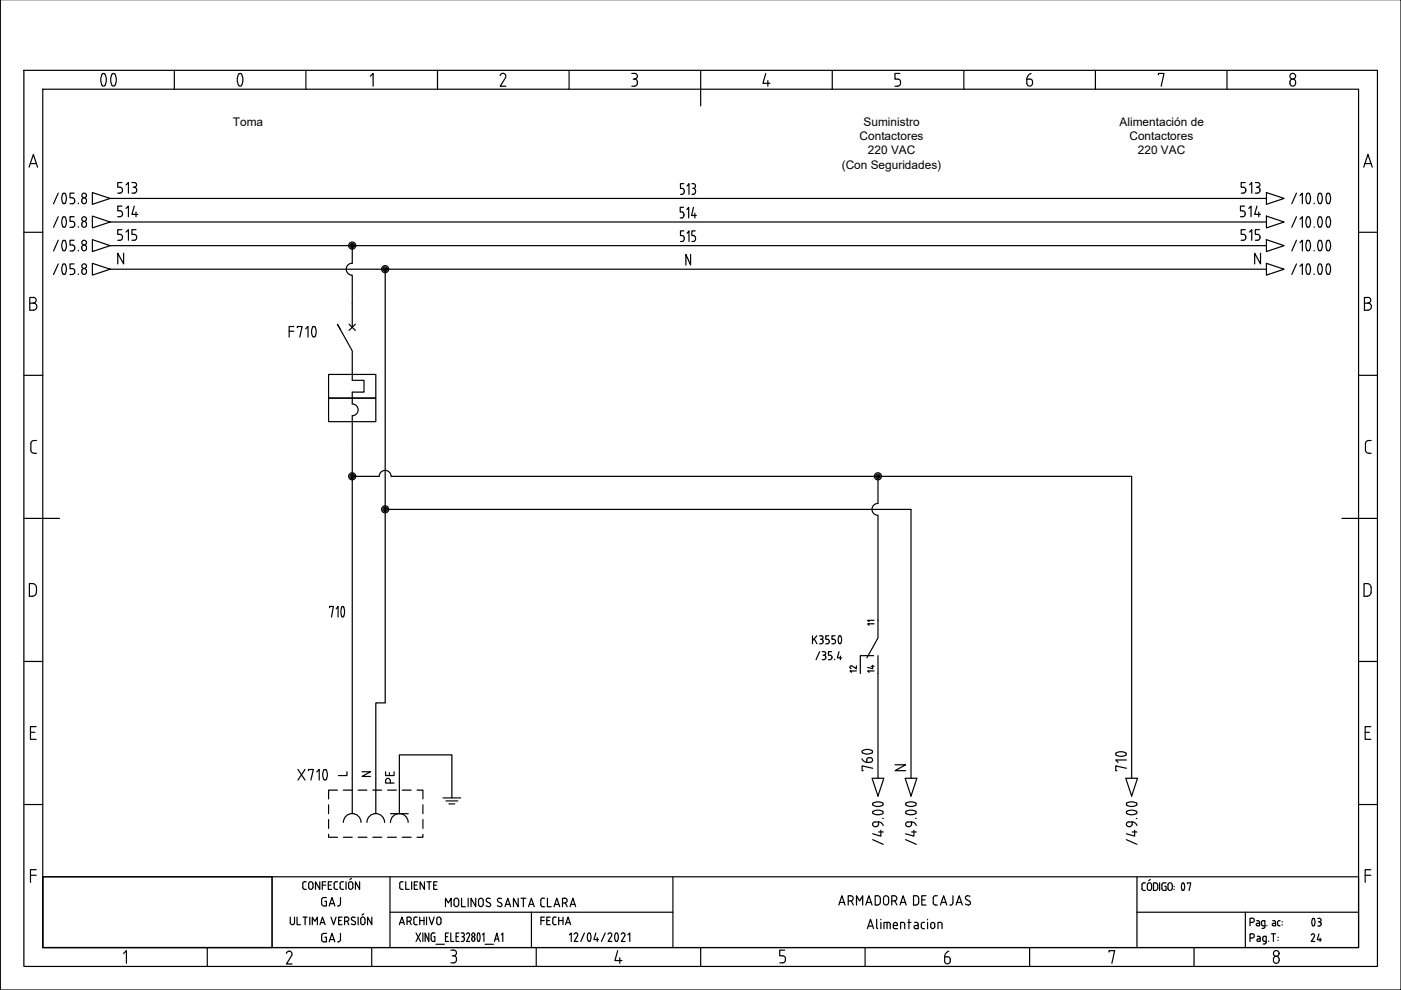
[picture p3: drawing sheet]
<svg xmlns="http://www.w3.org/2000/svg" width="297mm" height="210mm" viewBox="0 0 297 210" stroke-linecap="round" stroke-linejoin="round" font-family="sans-serif">
<defs><g id="words">
<g font-size="9.3">
<text x="16.6" y="20.8">00</text>
<text x="45.5" y="20.8">0</text>
</g>
<g font-size="7.9">
<text x="187.3" y="164.7" transform="rotate(-90 187.3 164.7)">760</text>
<text x="240.9" y="164.7" transform="rotate(-90 240.9 164.7)">710</text>
</g>
<g font-size="6.6">
<text x="247.3" y="190.9">07</text>
<text x="274.8" y="198.3">03</text>
</g>
<g font-size="5.7">
<text x="24" y="42.3">513</text>
<text x="24" y="47.3">514</text>
<text x="262.1" y="42.3">513</text>
<text x="262.1" y="47.3">514</text>
</g>
<g font-size="5.3">
<text x="24" y="52.2">515</text>
<text x="262.1" y="52.2">515</text>
<text x="67.4" y="201.1">GAJ</text>
</g>
<g font-size="4.9">
<text x="84.7" y="167.2" transform="rotate(-90 84.7 167.2)">PE</text>
<text x="67.4" y="193.3">GAJ</text>
</g>
<g font-size="4.4">
<text x="179.2" y="143.9">12</text>
<text x="186.6" y="143.9" transform="rotate(-90 186.6 143.9)">14</text>
<text x="188.7" y="164.7">N</text>
<text x="113.9" y="197.2">FECHA</text>
<text x="276.9" y="200.7">24</text>
</g>
<g font-size="4">
<text x="183.1" y="133.7">11</text>
<text x="70.9" y="165.8">L</text>
<text x="75.8" y="165.8">N</text>
</g>
<g font-size="2.5">
<text x="49.4" y="26.6">Toma</text>
<text x="182.3" y="29.7">Contactores</text>
<text x="183.1" y="26.7">Suministro</text>
<text x="237.4" y="26.7">Alimentación de</text>
<text x="239.5" y="29.7">Contactores</text>
<text x="178.5" y="35.8">(Con Seguridades)</text>
<text x="184" y="32.7">220 VAC</text>
<text x="241.2" y="32.7">220 VAC</text>
</g>
</g></defs>
<g fill="none" stroke="#000" stroke-width=".25">
<path d="M.1 -.1v210h296.9v-210M5.1 14.9h286.9v190h-286.9zM9.1 18.9h278.9v182h-278.9zM37 14.9v4M64.9 14.9v4M78.5 16.2l.6-.6v2.7M92.8 14.9v4M106 16a.62 .62 0 0 1 .9-.4 .62 .62 0 0 1 .3 .9l-1.1 1.8h1.2M120.7 14.9v4M133.9 18.3h.6M133.9 15.6h.6M134.2 16.8h.3"/>
<path d="M134.5 15.6a.6 .6 0 0 1 .6 .6 .6 .6 0 0 1-.6 .6 .77 .77 0 0 1 .6 .7 .77 .77 0 0 1-.6 .8M148.6 14.9v7.6M162.4 15.6l-.6 2.1h1.4M162.8 17.1v1.2M176.5 14.9v4M189.7 18.3h.6M190.3 16.8a.77 .77 0 0 1 .6 .7 .77 .77 0 0 1-.6 .8M190.8 15.6h-1.1v1.2h.6M204.4 14.9v4M218.3 16.8a.73 .73 0 0 1 .6 .8 .73 .73 0 0 1-.8 .6l-.3-.3-.1-1.1h.6M218.6 15.6a1.37 1.37 0 0 0-.9 1.2M232.2 14.9v4"/>
<path d="M245.6 15.9v-.3h1.2l-.6 2.7M260.1 14.9v4M273.7 16.9a.68 .68 0 0 1 1 .6 .68 .68 0 0 1-1 .6l-.2-.7zM6.2 35.4l.9-2.7 .9 2.7M6.4 34.7h1.3M144.7 39.9a.67 .67 0 0 1 .4 .7 .67 .67 0 0 1-.4 .6M145 38.9h-.7v1.1h.4M145.7 39.4l.4-.5v2.3M146.7 38.9h.4a.51 .51 0 0 1 .4 .5 .51 .51 0 0 1-.4 .5 .66 .66 0 0 1 .4 .8 .66 .66 0 0 1-.8 .5M146.9 40h.2M289.1 35.4l.9-2.7 .9 2.7M289.4 34.7h1.3"/>
<path d="M5.1 49.2h4M12.3 41l-.9 2.2M12.3 45.9l-.9 2.3M12.3 50.9l-.9 2.3M12.3 56l-.9 2.2M13.3 43.1l.3 .1 .2-.1M13.3 51.1l.3-.2 .2 .2M13.3 58.1l.3 .1 .2-.1M13.3 43.1a1.9 1.9 0 0 1 .1-2.1l.4 .1a2.08 2.08 0 0 1 0 2M13.3 46.1l.3-.2a1.5 1.5 0 0 1 0 2.3 1.55 1.55 0 0 1-.3-2.1zM13.3 51.1a1.9 1.9 0 0 0 .1 2.1l.4-.1a2.08 2.08 0 0 0 0-2M13.3 58.1a1.7 1.7 0 0 1 .3-2.2l.2 .2a2.13 2.13 0 0 1 0 2"/>
<path d="M14.8 43.2h.6M14.8 48.2h.6M14.8 53.2h.6M14.8 58.2h.6M15.3 41.9a.64 .64 0 0 1 .6 .7 .64 .64 0 0 1-.6 .6M15.3 46.9a.64 .64 0 0 1 .6 .7 .64 .64 0 0 1-.6 .6M15.3 51.9a.64 .64 0 0 1 .6 .7 .64 .64 0 0 1-.6 .6M15.3 56.9l.3 .1 .2 .4M15.7 41h-.9v.9h.6M15.7 45.9h-.9v1h.6M15.7 50.9h-.9v1.1h.6M15.7 56h-.9v1h.6"/>
<path d="M15.8 57.4a.56 .56 0 0 1-.5 .8M16.6 43.1v.1M16.6 48.1v.1M16.6 53.1v.1M16.6 58.1v.1M17.3 57.4a.5 .5 0 0 1 .5-.5 .5 .5 0 0 1 .5 .5M17.3 57.4a.54 .54 0 0 0 .5 .8 .54 .54 0 0 0 .5-.8M17.4 42.2a.55 .55 0 0 1 .8 0 .55 .55 0 0 1 0 .8 .55 .55 0 0 1-.8-.1zM17.4 47.2a.55 .55 0 0 1 .8 0 .55 .55 0 0 1 0 .8 .55 .55 0 0 1-.8-.1zM17.4 52.2a.55 .55 0 0 1 .8 0 .55 .55 0 0 1 0 .7 .55 .55 0 0 1-.8 0zM19.6 40.8l3.8 1.3-3.8 1.2zM19.6 45.8l3.8 1.3-3.8 1.2z"/>
<path d="M19.6 50.8l3.8 1.3-3.8 1.2zM19.6 55.8l3.8 1.3-3.8 1.2zM23.4 42.1h245.1M23.4 47.1h245.1M23.4 52.1h245.1M23.4 57.1h245.1M26.2 53.7v2.3l-1.2-2.3v2.3M74.7 52.1v3.7a1.27 1.27 0 0 0-1.3 1.3 1.27 1.27 0 0 0 1.3 1.2v11.1M81.7 57.1v91.9h-2v16M144.2 46.2h.4M144.3 41.2h.4M144.3 51.2h.4"/>
<path d="M144.7 49.9a.61 .61 0 0 1 .4 .8M144.9 44h-.7v1h.6l.2 .4M145 49h-.7v.9h.4M145 45.5a.59 .59 0 0 1-.4 .7M145.1 50.7l-.2 .4-.2 .1M145.6 44.4l.4-.4v2.2M145.7 49.5l.4-.5v2.2M146.4 53.9v2.3l-1-2.3v2.3M147 44l-.4 1.7h1M147.3 45.2v1M147.4 49h-.7v.9h.4a.61 .61 0 0 1 .4 .8M147.5 50.7l-.2 .4-.6 .1"/>
<path d="M267.3 53.7v2.3l-1.3-2.3v2.3M268.5 40.8l3.8 1.3-3.8 1.2zM268.5 45.8l3.8 1.3-3.8 1.2zM268.5 50.8l3.8 1.3-3.8 1.2zM268.5 55.8l3.8 1.3-3.8 1.2zM274.9 41l-1 2.2M274.9 45.9l-1 2.3M274.9 50.9l-1 2.3M274.9 56l-1 2.2M275.6 41.5l.5-.5v2.2M275.6 46.5l.5-.6v2.3M275.6 51.4l.5-.5v2.3"/>
<path d="M275.6 56.4l.5-.4v2.2M277.1 43.1l.3 .1 .2-.1M277.1 51.1l.3-.2 .2 .2M277.1 58.1l.3 .1 .2-.1M277.1 43.1a1.9 1.9 0 0 1 .1-2.1l.4 .1a2.08 2.08 0 0 1 0 2M277.1 46.1l.3-.2a1.5 1.5 0 0 1 0 2.3 1.55 1.55 0 0 1-.3-2.1zM277.1 51.1a1.9 1.9 0 0 0 .1 2.1l.4-.1a2.08 2.08 0 0 0 0-2M277.1 58.1a1.7 1.7 0 0 1 .3-2.2l.2 .2a2.13 2.13 0 0 1 0 2M278.6 43.1v.1M278.6 48.1v.1M278.6 53.1v.1M278.6 58.1v.1"/>
<path d="M279.6 43.1l.3 .1 .2-.1M279.6 51.1l.3-.2 .2 .2M279.6 58.1l.3 .1 .2-.1M279.6 43.1a1.9 1.9 0 0 1 .1-2.1l.4 .1a2.08 2.08 0 0 1 0 2M279.6 46.1l.3-.2a1.5 1.5 0 0 1 0 2.3 1.55 1.55 0 0 1-.3-2.1zM279.6 51.1a1.9 1.9 0 0 0 .1 2.1l.4-.1a2.08 2.08 0 0 0 0-2M279.6 58.1a1.7 1.7 0 0 1 .3-2.2l.2 .2a2.13 2.13 0 0 1 0 2M281.4 43.1l.2 .1 .3-.1M281.4 51.1l.2-.2 .3 .2M281.4 58.1l.2 .1 .3-.1M281.4 43.1a1.9 1.9 0 0 1 .1-2.1l.4 .1a2.08 2.08 0 0 1 0 2M281.4 46.1l.2-.2a1.5 1.5 0 0 1 0 2.3 1.55 1.55 0 0 1-.2-2.1z"/>
<path d="M281.4 51.1a1.9 1.9 0 0 0 .1 2.1l.4-.1a2.08 2.08 0 0 0 0-2M281.4 58.1a1.7 1.7 0 0 1 .2-2.2l.3 .2a2.13 2.13 0 0 1 0 2M288 49.2h4M5.1 79.6h4M6.3 64.3h.8M7.1 63a.6 .6 0 0 1 .6 .7 .6 .6 0 0 1-.6 .6 .75 .75 0 0 1 .7 .7 .75 .75 0 0 1-.7 .8M7.1 63.1h-.8v2.7h.8M61.3 70.2h1M62.3 69.2h-1v2.3M63 69.5v-.3h1.1l-.6 2.3M64.8 69.7l.5-.5v2.3M66.3 69.3l.2-.1a1.51 1.51 0 0 1 0 2.3l-.2-.2a2.11 2.11 0 0 1 0-2z"/>
<path d="M69.7 79.4h10v5h-10zM72.2 69.9l-.6-1.1 3.1 5.6v6.2h2.5v2.5h-2.5v2.5a1.26 1.26 0 0 1 1.2 1.3 1.26 1.26 0 0 1-1.2 1.3v84.3M74 68.7l1.3 1.4M75.3 68.7l-1.3 1.4M288 79.6h4M289.3 64.3h.7M290 63a.6 .6 0 0 1 .6 .7 .6 .6 0 0 1-.6 .6 .75 .75 0 0 1 .8 .7 .75 .75 0 0 1-.8 .8h-.7v-2.7h.7M6.5 95.4a.67 .67 0 0 0 .7 .7h.5M6.5 94.1v1.3M7.7 93.4h-.5a.67 .67 0 0 0-.7 .7M69.7 84.4h10v5h-10zM290.2 93.4a.67 .67 0 0 0-.7 .7v1.3a.67 .67 0 0 0 .7 .7"/>
<path d="M290.2 96.1h.5M290.2 93.4h.5M5.1 109.9h7.5M81.7 108h111.5v57M82.9 101a1.26 1.26 0 0 0-1.2-1.3 1.26 1.26 0 0 0-1.3 1.3h-5.7M82.9 101h157v64M186.1 101v5.7a1.26 1.26 0 0 0-1.2 1.3 1.26 1.26 0 0 0 1.2 1.3M186.1 109.3v26l-2.3 4.2M284.5 109.9h7.5M7.7 124.5a.82 .82 0 0 0-.8-.8h-.7v2.7a1.17 1.17 0 0 0 1.4-.5l.1-.3M7.7 124.6v1M69.9 128.8v-.2h.8l-.4 2.2"/>
<path d="M71.3 129.1l.4-.5v2.2M72.9 128.7l.1 .8-.1 1.2M72.9 128.7l-.2-.1a1.78 1.78 0 0 0 0 2.2l.2-.1M172.3 134.8v1.7M172.6 135.4l.6 1.1M173.2 134.8l-.9 1M173.8 134.8h.3a.37 .37 0 0 1 .4 .4 .37 .37 0 0 1-.4 .3M173.8 138.2l-.8 1.7M174 135.5h.1M174.1 135.5l.4 .4M174.3 138.2h.4a.37 .37 0 0 1 .4 .3 .37 .37 0 0 1-.4 .4M174.3 139.9h.4"/>
<path d="M174.5 136.1l-.2 .3-.5 .1M174.5 138.9h.2M174.5 135.9v.2M174.7 138.9a.46 .46 0 0 1 .4 .5 .46 .46 0 0 1-.4 .4M175.6 139.9h.4M175.7 134.8h-.6v.7h.3a.47 .47 0 0 1 .4 .5 .47 .47 0 0 1-.4 .5h-.3M176.3 138.2h-.7v.7h.4a.46 .46 0 0 1 .4 .5 .46 .46 0 0 1-.4 .4M177 139.8v.1M177 134.8h-.6v.7h.4a.47 .47 0 0 1 .4 .5 .47 .47 0 0 1-.4 .5h-.4M177.9 138.2l-.4 1.3h1M178 134.8h.1a1.18 1.18 0 0 1 0 1.7l-.2-.1a1.51 1.51 0 0 1 .1-1.6zM290.7 124.5a.82 .82 0 0 0-.8-.8h-.7v2.7a1.17 1.17 0 0 0 1.4-.5l.1-.3"/>
<path d="M290.7 124.6v1M5.1 140.2h4M6.5 155.3h.9M7.7 154.1h-1.2v2.7h1.2M186.1 142.8v22.2M288 140.2h4M289.4 155.3h1M290.6 154.1h-1.2v2.7h1.2M5.1 170.6h4M63.2 163.1l1.5 2.3M64.7 163.1l-1.5 2.3M65.4 163.4v-.3h1l-.5 2.3"/>
<path d="M67.2 163.7l.5-.6v2.3M68.7 163.3l.2-.2a1.5 1.5 0 0 1 0 2.3 1.55 1.55 0 0 1-.2-2.1zM69.7 176.9v.6h1.9M69.7 170.6v1.9M69.7 173.8v1.8M71.6 167.5h-1.9v1.9M72.8 177.5h1.9M72.8 167.5h1.9M72.8 174.4a1.87 1.87 0 0 1 1.9-1.9 1.87 1.87 0 0 1 1.8 1.9M75.9 177.5h1.9M75.9 167.5h1.9M77.8 174.4a1.87 1.87 0 0 1 1.9-1.9 1.87 1.87 0 0 1 1.8 1.9"/>
<path d="M79 177.5h1.9M79 167.5h1.9M79.7 167.5v5M82.2 177.5h1.8M82.8 174.4a1.87 1.87 0 0 1 1.9-1.9 1.87 1.87 0 0 1 1.8 1.9M82.8 172.5h3.8M84.7 165v-4.9h11.1v9.1M84.7 167.5v5M85.3 177.5h1.9M85.3 167.5h1.9M88.4 167.5h1.3v1.9M89.7 176.9v.6h-1.3"/>
<path d="M89.7 170.6v1.9M89.7 173.8v1.8M93.9 169.2h3.8M94.6 169.8h2.5M95.2 170.4h1.2M184.9 165h2.5l-1.3 3.8zM185 178l2.3 1M185.1 172.5a2.11 2.11 0 0 0 2 0M185.5 175.3h.3M186.3 174.3l-.1 .7-.4 .3M186.3 176.4h1M186.8 176v1.3l-1.8-.5"/>
<path d="M187.1 172l.1 .3-.1 .2M187.1 170.3l.1 .2-.1 .2M187.1 172a1.7 1.7 0 0 0-2.1 .3l.1 .2M187.1 170.3a1.7 1.7 0 0 0-2.1 .2 1.55 1.55 0 0 0 2.1 .2M187.1 173.5h.2M187.3 175a1.44 1.44 0 0 0-2.2-.5 .5 .5 0 0 0 .4 .8M191.9 165h2.5l-1.2 3.8zM192 178l2.3 1M192.1 172.5a2.11 2.11 0 0 0 2 0M192.5 175.3h.3M193.3 174.3l-.1 .7-.4 .3M193.3 176.4h1"/>
<path d="M193.8 176v1.3l-1.8-.5M194.1 172l.2 .3-.2 .2M194.1 170.3l.2 .2-.2 .2M194.1 172a1.7 1.7 0 0 0-2.1 .3l.1 .2M194.1 170.3a1.7 1.7 0 0 0-2.1 .2 1.55 1.55 0 0 0 2.1 .2M194.1 173.5h.2M194.3 175a1.44 1.44 0 0 0-2.2-.5 .5 .5 0 0 0 .4 .8M238.7 165h2.5l-1.3 3.8zM238.8 178l2.3 1M238.9 172.5a2.11 2.11 0 0 0 2 0M238.9 170.3a1.7 1.7 0 0 1 2.2 .2 1.51 1.51 0 0 1-2.3 0zM238.9 172.5l-.1-.2a1.5 1.5 0 0 1 2.3 0l-.2 .2"/>
<path d="M239.3 175.3h.3M240.1 174.3l-.1 .7-.5 .3M240.1 176.4h1M240.6 176v1.3l-1.8-.5M240.9 173.5h.2M241.1 175a1.42 1.42 0 0 0-2.2-.5 .5 .5 0 0 0 .4 .8M288 170.6h4M6.5 185.6h1.2M7.7 184.4h-1.2v2.7M9.1 185.9h48.6v15h-48.6zM9.1 185.9h278.9v15h-278.9zM57.7 185.9v15"/>
<path d="M61.5 194.5v1.1M61.5 195.6a.46 .46 0 0 0 .5 .5 .46 .46 0 0 0 .4-.5M62.4 194.5v1.1M63 194.5v1.6h.7M64.2 194.5h.9M64.7 194.5v1.6M64.9 187h-.5a1.44 1.44 0 0 0-.2 1.4l.7 .2M65.4 187.4a.46 .46 0 0 1 .5-.5 .46 .46 0 0 1 .4 .5M65.5 187.4v.7M65.7 194.5v1.6M66.2 196.1v-1.6l.6 .8 .5-.8v1.6M66.4 187.4l-.1 .7a.46 .46 0 0 1-.4 .5 .46 .46 0 0 1-.5-.5"/>
<path d="M67.8 187v1.6l-.9-1.6v1.6M67.8 196.1l.6-1.6 .5 1.6M68.3 187.7h.8M69.1 187h-.8v1.6M69.6 187.7h.5M70.2 194.5l.5 1.6 .6-1.6M70.3 187h-.7v1.6h.7M70.9 187.4v.8M71.6 187h-.6l-.2 .3M72.1 187.4v.8M72.5 194.5h-.7v1.6h.7M72.8 187h-.5l-.2 .3"/>
<path d="M73.4 187v1.6M73.5 194.4a.46 .46 0 0 1 .5 .5 .46 .46 0 0 1-.5 .4M73.5 194.5h-.4v1.6M73.9 187.4a.46 .46 0 0 1 .5-.5 .46 .46 0 0 1 .4 .5M73.9 187.4v.7M74.5 186.2l-.3 .3M74.8 187.4v.7M74.9 194.5h.4M74.9 194.4l-.4 .3 .2 .4M75.2 195.4l.2 .4-.4 .3M75.9 194.5v1.6M76.2 187v1.6l-.8-1.6v1.6"/>
<path d="M76.5 195.6a.46 .46 0 0 0 .4 .5 .46 .46 0 0 0 .5-.5M76.5 195.6v-.7a.46 .46 0 0 1 .4-.5 .46 .46 0 0 1 .5 .5v.7M77.1 193.7l-.3 .3M78.8 194.5v1.6l-.9-1.6v1.6M82.7 193.4h60M82.7 185.9v15M84.7 196.1l.5-1.6 .6 1.6M84.8 195.6h.8M85.1 186.9l-.2 .1a1.44 1.44 0 0 0-.1 1.4l.3 .2M85.2 188.6h.3M85.2 187h.3M86 187v1.6h.7"/>
<path d="M86.3 195.3h.4M86.7 194.4a.46 .46 0 0 1 .5 .5 .46 .46 0 0 1-.5 .4M86.7 194.5h-.4v1.6M86.8 195.3l.4 .8M87.3 187v1.6M87.8 187.7h.6M88.1 194.4l-.2 .1a1.44 1.44 0 0 0-.1 1.4l.7 .2M88.1 194.5h.4M88.2 197.8l1 1.8M88.5 187h-.7v1.6h.7M89 194.5v1.6M89 195.2h.9"/>
<path d="M89.2 197.8l-1 1.8M89.6 197.8v1.8M89.9 194.5v1.6M90 187v1.6l-.9-1.6v1.6M90.4 194.5v1.6M90.5 187h.9M90.9 197.8v1.8l-.8-1.8v1.8M91 194.5l.5 1.6 .6-1.6M91 187v1.6M92 187.7h.5M92.2 197.8l-.6 .1a1.54 1.54 0 0 0 0 1.6l.6 .1v-1h-.2M92.6 195.6a.46 .46 0 0 0 .4 .5 .46 .46 0 0 0 .5-.5"/>
<path d="M92.6 195.6v-.7a.46 .46 0 0 1 .4-.5 .46 .46 0 0 1 .5 .5v.7M92.7 187h-.7v1.6h.7M94.5 192.2v-1.7l.6 .9 .6-.9v1.7M94.5 198.6h.4M95.1 197.8h-.6v1.8h.6M95.6 197.8v1.8h.6M96.3 190.7a.5 .5 0 0 1 .6-.3 .5 .5 0 0 1 .3 .5v.8a.49 .49 0 0 1-.4 .5 .49 .49 0 0 1-.5-.5zM96.7 198.6h.5M97.3 197.8h-.6v1.8h.6M97.8 197.8h.3a.4 .4 0 0 1 .4 .4 .4 .4 0 0 1-.4 .4M97.9 190.5v1.7h.8M98 198.6a.51 .51 0 0 1 .5 .4 .51 .51 0 0 1-.4 .6h-.3"/>
<path d="M98.9 198.1l.3-.3a.39 .39 0 0 1 .3 .6M99.3 190.5v1.7M99.5 198.4l-.6 1.2h.7M100.2 198.7a.45 .45 0 0 1 .5 .4 .45 .45 0 0 1-.5 .4l-.2-.5zM100.9 190.5v1.7l-1-1.7v1.7M101.3 197.9h.3M101.3 199.5h.3M101.3 197.9a2.06 2.06 0 0 0 0 1.6M101.5 190.7a.5 .5 0 0 1 .6-.3 .5 .5 0 0 1 .4 .5v.8a.5 .5 0 0 1-.5 .5 .5 .5 0 0 1-.5-.5zM101.6 197.9a2.06 2.06 0 0 1 0 1.6M102.3 198.2l.3-.4v1.8M103 192l.6 .2"/>
<path d="M103.3 191.2l.7 .6v.3l-.3 .1M104 190.5a.47 .47 0 0 0-.7 0 .47 .47 0 0 0 0 .7M104.8 199.6l.5-1.8 .5 1.8M105 199.1h.7M106.3 198.2l.3-.4v1.8M106.3 190.5a.47 .47 0 0 0-.6 0 .47 .47 0 0 0 0 .7l.5 .3a.44 .44 0 0 1 .1 .6 .44 .44 0 0 1-.7 0l-.1-.1M107.1 192.2l.6-1.7 .6 1.7M107.2 191.7h.9M109.9 190.5v1.7l-1-1.7v1.7M110.5 190.5h1M111 190.5v1.7M112.1 192.2l.6-1.7 .6 1.7"/>
<path d="M112.2 191.7h.9M112.7 193.4v7.5M114.6 191.8l.3 .4h.2M115.5 190.5l-.4-.1-.4 .3v1.1M116.1 190.5v1.7h.8M117.5 192.2l.6-1.7 .6 1.7M117.6 191.7h.9M119.3 191.4h.5M119.8 190.4a.5 .5 0 0 1 .5 .5 .5 .5 0 0 1-.5 .5M119.8 190.5h-.5v1.7M119.9 191.4l.4 .8M120.7 198.2l.4-.4v1.8"/>
<path d="M120.9 192.2l.6-1.7 .6 1.7M121 191.7h.9M122.5 198.4l-.8 1.2h.8M123.9 197.8l-.8 1.8M124.7 197.9l.2-.1a1.23 1.23 0 0 1 0 1.8h-.1a1.44 1.44 0 0 1-.1-1.7zM126.3 197.8l-.4 1.4h1M126.6 198.8v.8M128.3 197.8l-.8 1.8M128.9 198.1a.41 .41 0 0 1 .5-.3 .41 .41 0 0 1 .3 .6l-.8 1.2h.8M130.5 197.9a1.68 1.68 0 0 0 0 1.6M130.5 197.9l.2-.1a1.23 1.23 0 0 1 0 1.8l-.2-.1M131.7 198.1l.1-.2a.4 .4 0 0 1 .5 0 .4 .4 0 0 1 .2 .5l-.8 1.2h.8"/>
<path d="M133.1 198.2l.4-.4v1.8M142.7 185.9v15M177.8 191.9l.7-2 .7 2M178 191.3h1M179.8 191h.6M180.4 191a.54 .54 0 0 0 .5-.5 .54 .54 0 0 0-.5-.6h-.6v2M180.5 191l.4 .9M181.6 191.9v-2l.7 1.1 .6-1.1v2M183.6 191.9l.6-2 .7 2M183.8 191.3h.9M183.9 196.9l.7-2 .6 2M184.1 196.4h.9"/>
<path d="M185.6 189.9h.4a.64 .64 0 0 1 .7 .6l-.1 .8a.6 .6 0 0 1-.6 .6h-.4zM185.9 194.9v1.8l.2 .2M186.8 194.9v.1M186.8 195.6v1.3M188.1 195.6v1.3M188.3 195.6l.4 .1 .1 1.2M188.3 195.6h-.9v1.3M188.4 190.5a.54 .54 0 0 0-.5-.6 .54 .54 0 0 0-.6 .6v.8a.54 .54 0 0 0 .6 .6 .54 .54 0 0 0 .5-.6M188.4 190.5v.8M189.1 191h.5M189.4 196.2h.9a.45 .45 0 0 0-.3-.6 .45 .45 0 0 0-.6 .4v.7l.3 .2M189.6 191a.54 .54 0 0 0 .5-.5 .54 .54 0 0 0-.5-.6h-.5v2"/>
<path d="M189.7 196.9h.6M189.7 191l.5 .9M190.8 191.9l.7-2 .6 2M191 191.3h.9M191.4 195.6l.4 .1v1.2M191.4 195.6h-.4v1.3M192.5 195.6h.6M192.7 194.9v2M193.9 195.6h.4M194.2 189.9a.6 .6 0 0 1 .6 .6v.8a.6 .6 0 0 1-.6 .6M194.2 189.9h-.5v2h.5M194.3 195.6l.3 .1 .1 1.2h-.6"/>
<path d="M194.7 196.2h-.6a.33 .33 0 0 0-.3 .4 .33 .33 0 0 0 .3 .3M195.4 190.8h.7M195.7 195.6h-.2a.92 .92 0 0 0 0 1.2l.2 .1M195.7 195.6h.3M195.7 196.9h.3M196.3 189.9h-.9v2h.9M196.7 194.9v.1M196.7 195.6v1.3M197.4 195.8a.43 .43 0 0 1 .5-.2 .43 .43 0 0 1 .3 .4v.5a.43 .43 0 0 1-.4 .4 .43 .43 0 0 1-.5-.4zM198.7 189.9l-.6 .1a1.72 1.72 0 0 0-.2 1.6l.2 .2 .6 .1M199.3 195.6l.4 .1v1.2M199.4 195.6h-.5v1.3"/>
<path d="M199.4 191.9l.7-2 .6 2M199.6 191.3h.9M202 191.5a.49 .49 0 0 1-.6 .4M202 189.9v1.6M202.7 191.9l.7-2 .6 2M202.9 191.3h.9M205.7 190a.51 .51 0 0 0-.8 0 .51 .51 0 0 0 0 .7l.6 .4a.49 .49 0 0 1 .1 .7 .49 .49 0 0 1-.7 0l-.2-.1M241.1 185.9v15M241.1 193.4h46.9M242.5 187.2h-.2a1.44 1.44 0 0 0-.1 1.4l.7 .2M242.5 187.2h.4M243.3 188.3a.46 .46 0 0 0 .4 .5 .46 .46 0 0 0 .5-.5"/>
<path d="M243.3 188.4v-.8a.46 .46 0 0 1 .4-.4 .46 .46 0 0 1 .5 .4v.8M243.9 186.5l-.4 .2M245 187.2h.2l.3 .5M245 187.2h-.4v1.6h.4M245.5 188.3l-.3 .4-.2 .1M264 193.4v7.5M265 198.9h.5a.44 .44 0 0 0 .4-.5 .44 .44 0 0 0-.4-.4h-.5v1.6M265 195.6h.5a.44 .44 0 0 0 .4-.5 .44 .44 0 0 0-.4-.4h-.5v1.6M266.4 195.2h.3M266.6 198.5l.4 .1 .2 .2v.8h-.5M266.7 199.1l-.2 .2 .2 .3M266.7 195.2l.3 .3"/>
<path d="M266.7 199.1h.5M267.1 195.5v.8l-.7-.1 .1-.4h.6M267.6 196.8h.3M267.7 199.3l.4 .3M267.7 199.3l.1-.6 .7-.2v1.3M268.1 199.6h.4M268.2 196.5l-.3 .3M268.2 196.3l-.7-.2v-.6l.1-.2 .6-.1v1.3M268.4 199.8l-.1 .3h-.5M268.6 196.2v.1M269 199.5v.1M269.5 198h1"/>
<path d="M269.8 195.2l.6 .2 .1 .9h-.6l-.2-.3 .2-.2h.6M270 198v1.6M271 198.7v.1M271 199.3v.1M271.4 195.2l-.5 .2v.6l.1 .3h.4M271.9 195.4v.1M271.9 196v.1M289.4 185.6h1.2M290.6 184.4h-1.2v2.7M26.2 202.2l.6-.6v2.7M43.9 200.9v4M60.7 202.1a.61 .61 0 0 1 .8-.4 .61 .61 0 0 1 .3 .9"/>
<path d="M61.8 202.6l-1.1 1.8h1.2M78.8 200.9v4M92.4 200.2h1.8M95.6 201.5h.6M95.9 202.7h.3M96.2 201.4a.6 .6 0 0 1 .6 .6 .6 .6 0 0 1-.6 .6M96.2 202.6a.6 .6 0 0 1 .6 .6M96.8 203.3a.69 .69 0 0 1-.6 .8h-.6M102.8 200.2h1.8M113.7 200.9v4M131 201.6l-.6 2.1h1.5M131.4 203.1v1.2"/>
<path d="M148.6 200.9v4M165.3 204.1h.6M165.9 202.6a.6 .6 0 0 1 .6 .6M166.4 201.5h-1.1v1.2h.6M166.5 203.3a.69 .69 0 0 1-.6 .8M183.4 200.9v4M200.9 202.9a.73 .73 0 0 1 .6 .8 .73 .73 0 0 1-.9 .6l-.3-.5M200.9 202.9h-.6v.9M201.2 201.7a1.37 1.37 0 0 0-.9 1.2M218.3 200.9v4M235.1 201.9v-.3h1.2l-.6 2.7M253.2 200.9v4"/>
<path d="M270 203.4a.6 .6 0 0 1 .6-.7 .6 .6 0 0 1 .6 .7M270 203.4a.62 .62 0 0 0 .4 .8 .62 .62 0 0 0 .8-.6M271.2 203.4v.3"/>
<circle cx="274.1" cy="16.2" r=".6"/>
<circle cx="17.8" cy="46.4" r=".5"/>
<circle cx="17.8" cy="51.4" r=".5"/>
<circle cx="17.8" cy="41.4" r=".5"/>
<circle cx="17.8" cy="56.4" r=".5"/>
<circle cx="74.7" cy="52.1" r=".75"/>
<circle cx="74.7" cy="52.1" r=".48"/>
<circle cx="74.7" cy="52.1" r=".24"/>
<circle cx="81.7" cy="57.1" r=".75"/>
<circle cx="81.7" cy="57.1" r=".48"/>
<circle cx="81.7" cy="57.1" r=".24"/>
<circle cx="74.7" cy="101" r=".75"/>
<circle cx="74.7" cy="101" r=".48"/>
<circle cx="74.7" cy="101" r=".24"/>
<circle cx="81.7" cy="108" r=".75"/>
<circle cx="81.7" cy="108" r=".48"/>
<circle cx="81.7" cy="108" r=".24"/>
<circle cx="186.1" cy="101" r=".75"/>
<circle cx="186.1" cy="101" r=".48"/>
<circle cx="186.1" cy="101" r=".24"/>
<circle cx="100.3" cy="198.2" r=".36"/>
<circle cx="270.6" cy="202.1" r=".6"/>
</g>
<use href="#words"/>
</svg>
